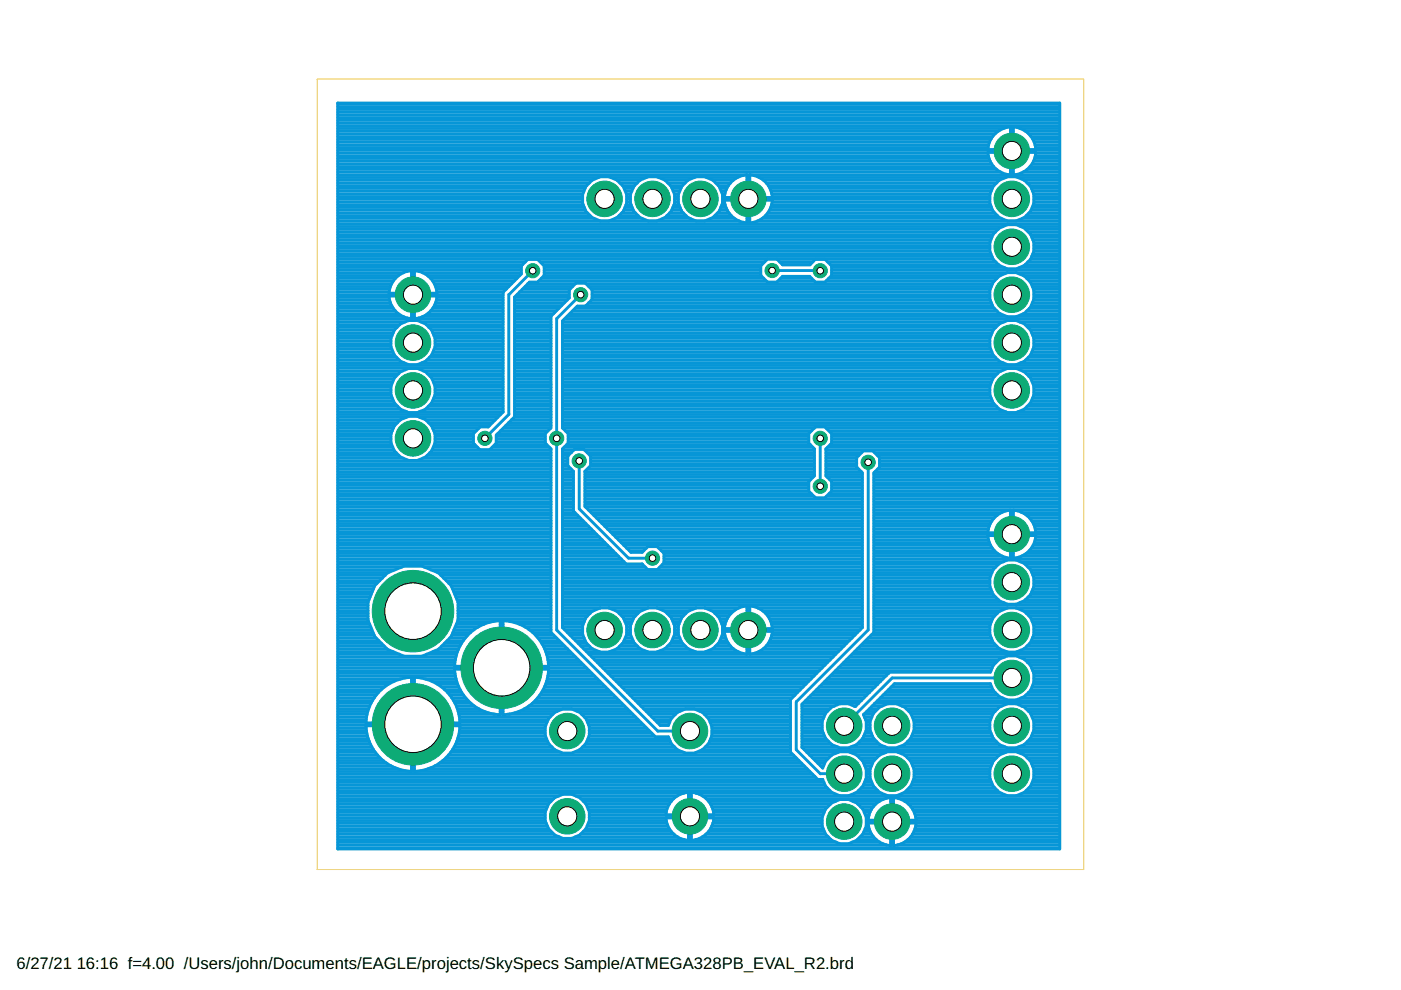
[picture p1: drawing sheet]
<svg xmlns="http://www.w3.org/2000/svg" width="297mm" height="210mm" viewBox="0 0 297 210" stroke-linecap="round" stroke-linejoin="round" font-family="sans-serif">
<defs><g id="words">
<g font-size="3.5">
<text x="3.5" y="205.4">6/27/21</text>
<text x="16.3" y="205.4">16:16 f=4.00 /Users/john/Documents/EAGLE/projects/SkySpecs Sample/ATMEGA328PB_EVAL_R2.brd</text>
</g>
</g></defs>
<g fill="none" stroke="#0696d7" stroke-width=".61">
<path d="M71.6 21.8h153.1v158.2h-153.1zM71.6 39.9h52.5M71.6 39.4h52.8M71.6 38.8h53.4M71.6 38.2h53.9M71.6 37.6h55.3M71.6 37.1h142.4M71.6 36.5h140.5M71.6 35.9h139.6M71.6 35.3h139.1M71.6 34.8h138.6M71.6 34.2h138.3"/>
<path d="M71.6 33.6h138.1M71.6 33h137.9M71.6 32.4h137.9M71.6 31.9h142.6M71.6 31.3h137.9M71.6 30.7h138M71.6 30.1h138.2M71.6 29.5h138.5M71.6 29h138.9M71.6 28.4h139.4M71.6 27.8h140.1M71.6 27.2h141.2"/>
<path d="M71.6 26.6h153.1M71.6 26.1h153.1M71.6 25.5h153.1M71.6 24.9h153.1M71.6 24.3h153.1M71.6 23.8h153.1M71.6 23.2h153.1M71.6 22.6h153.1M71.6 22h153.1M129.5 37.6h7.6M130.9 38.2h4.8M131.4 38.8h3.7"/>
<path d="M132 39.4h2.5M132.3 39.9h1.9M135.7 38.2l1.7-.7h1.9l1.7 .7M135.7 38.2a4.8 4.8 0 0 0-.9 7.1 4.8 4.8 0 0 0 7.1 0 4.8 4.8 0 0 0-.9-7.1M139.6 37.6h7.6M141 38.2h4.9M141.6 38.8h3.7M142.2 39.4h2.5M142.5 39.9h1.9M145.9 38.2l1.7-.7h1.8l1.8 .7M145.9 38.2a4.8 4.8 0 0 0-1 7.1 4.8 4.8 0 0 0 7.2 0 4.8 4.8 0 0 0-.9-7.1M149.8 37.6h6.6"/>
<path d="M151.2 38.2h4.3M151.7 38.8h3.2M152.3 39.4h2.1M152.7 39.9h1.4M155.4 38.3a5.1 5.1 0 0 1 3-1.2v10.1a5.1 5.1 0 0 1-4.8-4.7h10.1a5.1 5.1 0 0 1-4.7 4.7v-10.1a5.1 5.1 0 0 1 4.7 4.8l-10.1-.1a5.2 5.2 0 0 1 1.8-3.5zM158.4 39.9h.6M158.4 39.4h.6M158.4 38.8h.6M158.4 38.2h.6M158.4 37.6h.6M161 37.6h52.3M161.9 38.2h50"/>
<path d="M162.5 38.8h48.8M162.9 39.4h47.8M163.2 39.9h47.2M214.2 37.1h.6M214.2 36.5h.6M214.2 35.9h.6M214.2 35.3h.6M214.2 34.8h.6M214.2 34.2h.6M214.2 33.6h.6M214.2 33h.6M214.2 32.4h.6"/>
<path d="M214.2 31.3h.6M214.2 30.7h.6M214.2 30.1h.6M214.2 29.5h.6M214.2 29h.6M214.2 28.4h.6M214.2 27.8h.6M214.2 27.2h.6M214.8 31.9h9.9M215.1 37.1h9.6M215.8 37.6h8.9M216.3 27.2h8.4"/>
<path d="M216.9 36.5h7.8M217.2 38.2h7.5M217.4 27.8h7.3M217.8 38.8h6.9M217.8 35.9h6.9M218.1 28.4h6.6M218.3 39.4h6.4M218.4 35.3a5.1 5.1 0 0 1-3.6 1.8v-10.2a5 5 0 0 1 4.8 4.8h-10.2a5.1 5.1 0 0 1 4.8-4.8l-.1 10.2a5.2 5.2 0 0 1-2.9-1.2M218.4 35.3a4.8 4.8 0 0 0 1.2-3l-10.2 .1a5.2 5.2 0 0 0 1.8 3.5M218.4 35.3h6.3M218.6 29h6.1M218.7 39.9h6"/>
<path d="M218.8 34.8h5.9M219 29.5h5.7M219.1 34.2h5.6M219.3 30.1h5.4M219.4 33.6h5.3M219.5 30.7h5.2M219.5 33h5.2M219.6 31.3h5.1M219.6 32.4h5.1M71.6 55h139M71.6 57.8h13.8M71.6 56.1h39.2"/>
<path d="M71.6 59.6h11.8M71.6 59h12.2M71.6 58.4h12.9M71.6 57.3h38.9M71.6 56.7h38.9M71.6 55.5h39.8M71.6 54.4h138.7M71.6 53.8h138.5M71.6 53.2h138.3M71.6 52.7h138.3M71.6 52.1h138.3M71.6 51.5h138.3"/>
<path d="M71.6 50.9h138.5M71.6 50.3h138.7M71.6 49.8h138.9M71.6 49.2h139.5M71.6 48.6h140M71.6 48h141.1M71.6 47.5h153.1M71.6 46.9h85.1M71.6 46.3h54.4M71.6 45.7h53.5M71.6 45.1h53M71.6 44.6h52.5"/>
<path d="M71.6 44h52.3M71.6 43.4h52.1M71.6 42.8h51.9M71.6 42.2h51.9M71.6 41.7h51.9M71.6 41.1h52M71.6 40.5h52.2M83.7 59.2a5 5 0 0 1 3.5-1.8v10.2a5 5 0 0 1-4.7-4.8h10.1a5.1 5.1 0 0 1-4.7 4.8v-10.2a5.1 5.1 0 0 1 4.7 4.8l-10.1-.1a5 5 0 0 1 1.2-2.9zM87.2 57.8h.7M87.2 59.6h.7M87.2 59h.7M87.2 58.4h.7"/>
<path d="M89.7 57.8h20.8M90.6 58.4h19.6M91.3 59h18.3M91.7 59.6h17.4M112 55l-1.5 1.4v1.7l-3.8 3.9v25.4l-3.2 3.1h-1.7l-1.4 1.4v2.1l1.4 1.4h2l1.4-1.4v-1.8l3.9-3.8v-25.4l3.1-3.2h1.8l1.4-1.4v-2l-1.4-1.4M112.9 57.4l-5 5.1v25.4l-5.1 5M114.2 59.6h48.3M114.5 55.5h47.6M114.8 59h47.1M115.1 56.1h46.4M115.4 58.4h46M115.4 57.8h45.9"/>
<path d="M115.4 57.3h45.9M115.4 56.7h45.9M130.4 46.3h5.7M131.2 45.7h4.1M131.8 45.1h2.9M132.2 44.6h2.1M132.5 44h1.5M132.6 40.5h1.4M132.7 43.4h1.1M132.8 41.1h.9M132.9 42.8h.8M132.9 42.2h.8"/>
<path d="M132.9 41.7h.8M140.6 46.3h5.7M141.4 45.7h4.1M142 45.1h2.9M142.4 44.6h2M142.6 44h1.6M142.7 40.5h1.4M142.9 43.4h1.1M143 41.1h.9M143 42.8h.8M143 42.2h.8M143 41.7h.8"/>
<path d="M150.7 46.3h5M151.6 45.7h3.4M152.1 45.1h2.5M152.6 44.6h1.6M152.8 44h1.1M152.9 40.5h1M153.1 43.4h.6M153.1 41.1h.6M153.2 42.8h.4M153.2 42.2h5.2M153.2 41.7h.4M158.4 46.9h.6"/>
<path d="M158.4 46.3h.6M158.4 45.7h.6M158.4 45.1h.6M158.4 44.6h.6M158.4 44h.6M158.4 43.4h.6M158.4 42.8h.6M158.4 41.7h.6M158.4 41.1h.6M158.4 40.5h.6M159 42.2h50.9M160.6 46.9h64.1"/>
<path d="M161.6 46.3h50.7M162.3 45.7h49.2M162.7 54.9l-1.4 1.5v2l1.4 1.4h2l1.2-1.2h5.8l1.2 1.2h2l1.4-1.4M162.8 45.1h48.1M163.1 44.6h47.4M163.4 44h46.8M163.5 40.5h46.7M163.6 43.4h46.4M163.6 41.1h46.3M163.7 42.8h46.2M163.7 57.4h10.2M163.7 41.7h46.2"/>
<path d="M164.7 54.9l1.2 1.2 5.8 .1 1.2-1.2M164.9 59.6h7.8M165.3 55.5h7M165.5 59h6.6M174.9 55l1.4 1.4v2M175.2 59.6h35.6M175.5 55.5h35.6M175.7 59h35.7M176 56.1h35.7M176.3 58.4h35.8M176.3 57.8h37.2M176.3 57.3h48.4"/>
<path d="M176.3 56.7h36.6M210.6 55a4.8 4.8 0 0 1 3.9-7.4 4.8 4.8 0 0 1 4 7.4M210.6 55a4.8 4.8 0 0 0 7.9 0M215.6 57.8h9.1M216.2 56.7h8.5M216.4 48h8.3M216.7 46.3h8M217 58.4h7.7M217.3 56.1h7.4M217.4 48.6h7.3M217.6 45.7h7.1M217.7 59h7"/>
<path d="M217.9 55.5h6.8M218 49.2h6.7M218.2 45.1h6.5M218.2 59.6h6.5M218.5 55h6.2M218.5 49.8h6.2M218.6 44.6h6.1M218.7 54.4h6M218.8 50.3h5.9M218.8 44h5.9M218.9 40.5h5.8M219 53.8h5.7"/>
<path d="M219 50.9h5.7M219.1 43.4h5.6M219.1 41.1h5.6M219.2 53.2h5.5M219.2 52.7h5.5M219.2 52.1h5.5M219.2 51.5h5.5M219.2 42.8h5.5M219.2 42.2h5.5M219.2 41.7h5.5M71.6 79.8h12.3M71.6 79.2h12.9"/>
<path d="M71.6 78.7h13.8M71.6 78.1h35.1M71.6 77.5h35.1M71.6 76.9h14.1M71.6 76.3h13.1M71.6 75.8h12.5M71.6 75.2h12M71.6 74.6h11.7M71.6 74h11.5M71.6 73.4h11.3M71.6 72.9h11.3M71.6 72.3h11.3"/>
<path d="M71.6 71.7h11.3M71.6 71.1h11.5M71.6 70.6h11.8M71.6 70h12M71.6 69.4h12.6M71.6 68.8h13.2M71.6 68.2h14.3M71.6 67.7h35.1M71.6 67.1h13.8M71.6 66.5h12.9M71.6 65.9h12.2M71.6 65.4h11.8"/>
<path d="M71.6 64.8h11.4M71.6 64.2h11.2M71.6 63.6h11M71.6 63.1h10.9M71.6 62.5h15.6M71.6 61.9h10.9M71.6 61.3h11M71.6 60.7h11.2M71.6 60.2h11.4M82.9 71.7a4.8 4.8 0 0 1 4.7-3.8 4.8 4.8 0 0 1 4.6 3.8M82.9 71.7a4.8 4.8 0 0 0 4.7 5.7 4.8 4.8 0 0 0 4.6-5.7M87.2 67.1h.7"/>
<path d="M87.2 66.5h.7M87.2 65.9h.7M87.2 65.4h.7M87.2 64.8h.7M87.2 64.2h.7M87.2 63.6h.7M87.2 63.1h.7M87.2 61.9h.7M87.2 61.3h.7M87.2 60.7h.7M87.2 60.2h.7M87.9 62.5h18.8"/>
<path d="M89.2 68.2h17.5M89.4 76.9h17.3M89.7 67.1h17M89.8 78.7h16.9M90.4 68.8h16.3M90.5 76.3h16.2M90.6 79.2h16.1M90.6 66.5h16.1M90.9 69.4h15.8M91 75.8h15.7M91.2 79.8h15.5M91.3 65.9h15.4"/>
<path d="M91.5 70h15.2M91.6 75.2h15.1M91.7 65.4h15M91.8 70.6h14.9M91.8 74.6h14.9M92 71.1h14.7M92 74h14.7M92.1 60.2h16.4M92.1 64.8h14.6M92.2 73.4h14.5M92.2 72.9h14.5M92.2 72.3h14.5"/>
<path d="M92.2 71.7h14.5M92.3 60.7h15.6M92.4 64.2h14.3M92.5 63.6h14.2M92.5 61.3h14.8M92.6 63.1h14.1M92.6 61.9h14.1M109.1 79.8h7.7M109.1 79.2h7.7M109.1 78.7h7.7M109.1 78.1h7.7M109.1 77.5h7.7"/>
<path d="M109.1 76.9h7.7M109.1 76.3h7.7M109.1 75.8h7.7M109.1 75.2h7.7M109.1 74.6h7.7M109.1 74h7.7M109.1 73.4h7.7M109.1 72.9h7.7M109.1 72.3h7.7M109.1 71.7h7.7M109.1 71.1h7.7M109.1 70.6h7.7"/>
<path d="M109.1 70h7.7M109.1 69.4h7.7M109.1 68.8h7.7M109.1 68.2h7.7M109.1 67.7h7.7M109.1 67.1h7.7M109.1 66.5h8.2M109.1 65.9h8.8M109.1 65.4h9.4M109.1 64.8h10M109.1 64.2h10.6M109.1 63.6h11.1"/>
<path d="M109.1 63.1h11.6M109.6 62.5h11.1M110.2 61.9h10.5M110.8 61.3h10M111.3 60.7h10.1M111.9 60.2h10.1M119.3 79.8h91.6M119.3 79.2h92.2M119.3 78.7h93M119.3 78.1h105.4M119.3 77.5h105.4M119.3 76.9h93.4"/>
<path d="M119.3 76.3h92.3M119.3 75.8h91.8M119.3 75.2h91.2M119.3 74.6h91M119.3 74h90.8M119.3 73.4h90.6M119.3 72.9h90.6M119.3 72.3h90.6M119.3 71.7h90.6M119.3 71.1h90.8M119.3 70.6h91M119.3 70h91.3"/>
<path d="M119.3 69.4h91.9M119.3 68.8h92.4M119.3 68.2h93.6M119.6 67.7h105.1M120.2 67.1h93.3M120.8 66.5h91.3M121.4 65.9h90M122 65.4h88.8M123.1 62.5l-5.1 5.1v66l21.5 21.4h6.8M124.2 60.2h86.2M124.2 64.8h86.2M124.8 60.7h85.4"/>
<path d="M124.8 64.2h85.4M125.4 63.6h84.6M125.4 61.3h84.6M125.5 63.1h84.4M125.5 62.5h84.4M125.5 61.9h84.4M209.9 71.7a4.8 4.8 0 0 0 4.6 5.7 4.8 4.8 0 0 0 4.7-5.7M209.9 71.7a4.8 4.8 0 0 1 4.6-3.8 4.8 4.8 0 0 1 4.7 3.8M215.6 67.1h9.1M216.2 68.2h8.5M216.4 76.9h8.3M216.7 78.7h8"/>
<path d="M217 66.5h7.7M217.3 68.8h7.4M217.4 76.3h7.3M217.6 79.2h7.1M217.7 65.9h7M217.9 69.4h6.8M218 75.8h6.7M218.1 79.8h6.6M218.2 65.4h6.5M218.5 70h6.2M218.5 75.2h6.2M218.6 64.8h6.1"/>
<path d="M218.6 60.2h6.1M218.7 70.6h6M218.8 74.6h5.9M218.9 64.2h5.8M218.9 60.7h5.8M219 71.1h5.7M219 74h5.7M219.1 63.6h5.6M219.1 61.3h5.6M219.2 73.4h5.5M219.2 72.9h5.5M219.2 72.3h5.5"/>
<path d="M219.2 71.7h5.5M219.2 63.1h5.5M219.2 62.5h5.5M219.2 61.9h5.5M71.6 99.4h45.2M71.6 98.9h45.2M71.6 98.3h45.2M71.6 97.7h45.2M71.6 97.1h13.8M71.6 96.6h13M71.6 96h12.4M71.6 95.4h11.9"/>
<path d="M71.6 94.8h11.7M71.6 94.3h11.4M71.6 93.7h11.3M71.6 93.1h11.3M71.6 92.5h11.3M71.6 91.9h11.3M71.6 91.4h11.6M71.6 90.8h11.8M71.6 90.2h12.1M71.6 89.6h12.7M71.6 89h13.3M71.6 88.5h14.6"/>
<path d="M71.6 87.9h34.5M71.6 87.3h14.7M71.6 86.7h13.3M71.6 86.1h12.7M71.6 85.6h12.1M71.6 85h11.8M71.6 84.4h11.6M71.6 83.8h11.4M71.6 83.3h11.3M71.6 82.7h11.3M71.6 82.1h11.3M71.6 81.5h11.4"/>
<path d="M71.6 81h11.7M71.6 80.4h11.9M88.9 87.3h17.8M89 88.5h16.6M89.7 97.1h27.1M90.2 86.7h16.5M90.3 89h14.7M90.6 96.6h26.2M90.8 86.1h15.9M90.8 89.6h13.6M91.1 96h25.7M91.4 85.6h15.3"/>
<path d="M91.4 90.2h12.4M91.6 95.4h25.2M91.6 80.4h15.1M91.7 85h15M91.7 90.8h9.8M91.8 94.8h9.4M91.9 81h14.8M91.9 84.4h14.8M92 91.4h9M92.1 94.3h8.6M92.1 81.5h14.6M92.2 83.8h14.5"/>
<path d="M92.2 91.9h8.2M92.2 93.7h8.2M92.2 93.1h8.2M92.2 92.5h8.2M92.2 83.3h14.5M92.2 82.7h14.5M92.2 82.1h14.5M104.4 94.8h12.1M104.9 94.3h11M105.2 93.7h10.4M105.2 93.1h10.4M105.2 92.5h10.4"/>
<path d="M105.5 91.9h10.1M106.1 91.4h10.1M106.7 90.8h10.1M107.3 90.2h9.5M107.8 89.6h9M108.4 89h8.4M109 88.5h7.8M109.1 87.9h7.7M109.1 87.3h7.7M109.1 86.7h7.7M109.1 86.1h7.7M109.1 85.6h7.7"/>
<path d="M109.1 85h7.7M109.1 84.4h7.7M109.1 83.8h7.7M109.1 83.3h7.7M109.1 82.7h7.7M109.1 82.1h7.7M109.1 81.5h7.7M109.1 81h7.7M109.1 80.4h7.7M119.3 99.4h1.8M119.3 98.9h1.2M119.3 98.3h1.1"/>
<path d="M119.3 97.7h1.1M119.3 97.1h1.1M119.3 96.6h1.2M119.3 96h1.8M119.3 95.4h2.4M119.3 90.2h105.4M119.3 89.6h105.4M119.3 89h105.4M119.3 88.5h105.4M119.3 87.9h105.4M119.3 87.3h93.9M119.3 86.7h92.6"/>
<path d="M119.3 86.1h92M119.3 85.6h91.4M119.3 85h91.1M119.3 84.4h90.8M119.3 83.8h90.6M119.3 83.3h90.6M119.3 82.7h90.6M119.3 82.1h90.6M119.3 81.5h90.7M119.3 81h90.9M119.3 80.4h91.2M119.3 90.8h53.3"/>
<path d="M119.6 94.8h52.7M119.9 91.4h52.2M120.2 94.3h51.6M120.5 93.7h51M120.5 93.1h51M120.5 92.5h51M120.5 91.9h51M122.8 97.7v10.2l10.5 10.4h5M123.9 95.4h48.8M124.5 99.4h48.2M124.5 96h48.2M125.1 96.6h47.6"/>
<path d="M125.1 98.9h47.6M125.2 98.3h47.5M125.2 97.7h47.5M125.2 97.1h47.5M173.9 92.9v10.2M175.1 99.4h7M175.1 98.9h6.5M175.1 98.3h6.5M175.1 97.7h6.5M175.1 97.1h6.5M175.1 96.6h7M175.1 96h7.6"/>
<path d="M175.1 95.4h49.6M175.2 90.8h49.5M175.5 94.8h49.2M175.7 91.4h49M176 94.3h48.7M176.3 93.7h48.4M176.3 93.1h48.4M176.3 92.5h48.4M176.3 91.9h48.4M184.1 98v35.6l-15.3 15.2v10.2l5.1 5h5.1M185.4 96h39.3M186 96.6h38.7"/>
<path d="M186.1 99.4h38.6M186.5 98.9h38.2M186.5 98.3h38.2M186.5 97.7h38.2M186.5 97.1h38.2M215.8 87.3h8.9M217.2 86.7h7.5M217.8 86.1h6.9M218.4 85.6h6.3M218.6 80.4h6.1M218.7 85h6M218.8 81h5.9"/>
<path d="M218.9 84.4h5.8M219.1 81.5h5.6M219.2 83.8h5.5M219.2 83.3h5.5M219.2 82.7h5.5M219.2 82.1h5.5M71.6 119.7h45.2M71.6 119.1h45.2M71.6 118.5h45.2M71.6 117.9h45.2M71.6 117.3h45.2M71.6 116.8h45.2"/>
<path d="M71.6 116.2h45.2M71.6 115.6h45.2M71.6 115h45.2M71.6 114.5h45.2M71.6 113.9h45.2M71.6 113.3h45.2M71.6 112.7h45.2M71.6 112.2h45.2M71.6 111.6h45.2M71.6 111h45.2M71.6 110.4h45.2M71.6 109.8h45.2"/>
<path d="M71.6 109.3h45.2M71.6 108.7h45.2M71.6 108.1h45.2M71.6 107.5h45.2M71.6 107h45.2M71.6 106.4h45.2M71.6 105.8h45.2M71.6 105.2h45.2M71.6 104.6h45.2M71.6 104.1h45.2M71.6 103.5h45.2M71.6 102.9h45.2"/>
<path d="M71.6 102.3h45.2M71.6 101.7h45.2M71.6 101.2h45.2M71.6 100.6h45.2M71.6 100h45.2M119.3 119.7h16.9M119.3 119.1h13M119.3 118.5h12.4M119.3 117.9h11.8M119.3 117.3h11.3M119.3 116.8h10.7M119.3 116.2h10.1"/>
<path d="M119.3 115.6h9.5M119.3 115h8.9M119.3 114.5h8.4M119.3 113.9h7.8M119.3 113.3h7.2M119.3 112.7h6.6M119.3 112.2h6M119.3 111.6h5.5M119.3 111h4.9M119.3 110.4h4.3M119.3 109.8h3.7M119.3 109.3h3.2"/>
<path d="M119.3 108.7h2.6M119.3 108.1h2.3M119.3 107.5h2.3M119.3 107h2.3M119.3 106.4h2.3M119.3 105.8h2.3M119.3 105.2h2.3M119.3 104.6h2.3M119.3 104.1h2.3M119.3 103.5h2.3M119.3 102.9h2.3M119.3 102.3h2.3"/>
<path d="M119.3 101.7h2.3M119.3 101.2h2.3M119.3 100.6h2.3M119.3 100h2.3M124 107h58.8M124 106.4h58.8M124 105.8h58.8M124 105.2h48.6M124 104.6h48M124 104.1h47.5M124 103.5h47.5M124 102.9h47.5"/>
<path d="M124 102.3h47.5M124 101.7h47.8M124 101.2h48.4M124 100.6h48.7M124 100h48.7M124.2 107.5h58.6M124.8 108.1h58M125.3 108.7h57.5M125.9 109.3h56.9M126.5 109.8h56.3M127.1 110.4h55.7M127.7 111h55.1"/>
<path d="M128.2 111.6h54.6M128.8 112.2h54M129.4 112.7h53.4M130 113.3h52.8M130.5 113.9h52.3M131.1 114.5h51.7M131.7 115h51.1M132.3 115.6h50.5M132.8 116.2h4.3M133.4 116.8h3.1M139.6 116.2h43.2M140.2 116.8h42.6"/>
<path d="M140.5 119.7h42.3M140.8 117.3l-1.4-1.4h-2l-1.3 1.2h-2.3l-9.8-9.7v-7.5l1.2-1.2v-2l-1.4-1.4h-2l-1.4 1.4v2l1.2 1.2v8.5l11.2 11.2h3.3l1.3 1.2M140.8 117.3v2l-1.4 1.5M140.8 119.1h42M140.8 118.5h42M140.8 117.9h42M140.8 117.3h42M171.5 104.1v-2l1.2-1.2v-5.7l-1.2-1.2v-2.1l1.4-1.4h2l1.4 1.4v2.1l-1.2 1.2v5.7l1.2 1.2v2M171.5 104.1l1.4 1.4h2l1.4-1.4M175.1 100.6h7.7M175.1 100h7.5M175.2 105.2h7.6"/>
<path d="M175.4 101.2h7.4M175.8 104.6h7M176 101.7h6.8M176.3 104.1h6.5M176.3 103.5h6.5M176.3 102.9h6.5M176.3 102.3h6.5M185.3 119.7h26.4M185.3 119.1h27.5M185.3 118.5h39.4M185.3 117.9h27.2M185.3 117.3h26.2"/>
<path d="M185.3 116.8h25.6M185.3 116.2h25.1M185.3 115.6h24.7M185.3 115h24.5M185.3 114.5h24.3M185.3 113.9h24.2M185.3 113.3h28.9M185.3 112.7h24.2M185.3 112.2h24.3M185.3 111.6h24.4M185.3 111h24.7M185.3 110.4h25"/>
<path d="M185.3 109.8h25.5M185.3 109.3h26.1M185.3 108.7h27M185.3 108.1h39.4M185.3 107.5h39.4M185.3 107h39.4M185.3 106.4h39.4M185.3 105.8h39.4M185.3 105.2h39.4M185.3 104.6h39.4M185.3 104.1h39.4M185.3 103.5h39.4"/>
<path d="M185.3 102.9h39.4M185.3 102.3h39.4M185.3 101.7h39.4M185.3 101.2h39.4M185.3 100.6h39.4M185.5 100h39.2M211.2 109.4a5.1 5.1 0 0 1 3-1.2v10.1a5.1 5.1 0 0 1-4.8-4.7h10.2a5.1 5.1 0 0 1-4.8 4.7v-10.1a5 5 0 0 1 4.8 4.8l-10.2-.1a5.2 5.2 0 0 1 1.8-3.5zM214.2 117.9h.6M214.2 117.3h.6M214.2 116.8h.6M214.2 116.2h.6M214.2 115.6h.6"/>
<path d="M214.2 115h.6M214.2 114.5h.6M214.2 113.9h.6M214.2 112.7h.6M214.2 112.2h.6M214.2 111.6h.6M214.2 111h.6M214.2 110.4h.6M214.2 109.8h.6M214.2 109.3h.6M214.2 108.7h.6M214.8 113.3h9.9"/>
<path d="M216.3 119.1h8.4M216.6 117.9h8.1M216.7 108.7h8M217.4 119.7h7.3M217.6 117.3h7.1M217.7 109.3h7M218.2 116.8h6.5M218.3 109.8h6.4M218.7 116.2h6M218.7 110.4h6M219 115.6h5.7M219.1 111h5.6"/>
<path d="M219.3 115h5.4M219.3 111.6h5.4M219.5 114.5h5.2M219.5 112.2h5.2M219.6 113.9h5.1M219.6 112.7h5.1M71.6 120.8h12.2M71.6 128.9h6.4M71.6 139.9h24.9M71.6 139.3h25.1M71.6 138.7h13.1M71.6 138.2h11.7"/>
<path d="M71.6 137.6h10.4M71.6 137h9.9M71.6 136.4h9.3M71.6 135.8h8.7M71.6 135.3h8.1M71.6 134.7h7.7M71.6 134.1h7.5M71.6 133.5h7.3M71.6 132.9h7M71.6 132.4h6.8M71.6 131.8h6.5M71.6 131.2h6.4"/>
<path d="M71.6 130.6h6.4M71.6 130.1h6.4M71.6 129.5h6.4M71.6 128.3h6.4M71.6 127.7h6.4M71.6 127.2h6.6M71.6 126.6h6.9M71.6 126h7.1M71.6 125.4h7.4M71.6 124.9h7.6M71.6 124.3h7.8M71.6 123.7h8.3"/>
<path d="M71.6 123.1h8.9M71.6 122.6h9.5M71.6 122h10.1M71.6 121.4h10.8M71.6 120.2h13.6M90 120.2h26.8M90.4 138.7h6.4M91.4 120.8h25.4M91.8 138.2h5.2M92.8 121.4h24M93.1 137.6h4.1M93.5 122h23.3"/>
<path d="M93.6 137h3.9M94 122.6h22.8M94.2 136.4h3.6M94.6 123.1h22.2M94.8 135.8h3.4M95.2 123.7h21.6M95.4 135.3h3.3M95.7 124.3h21.1M95.8 134.7h3.4M95.9 124.9h20.9M96 134.1h3.8M96.2 125.4h20.6"/>
<path d="M96.3 133.5h4.2M96.4 126h20.4M96.5 132.9h4.9M96.7 126.6h20.1M96.7 132.4h5.8M96.9 127.2h19.9M97 131.8h7.5M97.1 128.9h19.7M97.1 131.2h19.7M97.1 130.6h19.7M97.1 130.1h19.7M97.1 129.5h19.7"/>
<path d="M97.1 128.3h19.7M97.1 127.7h19.7M106 139.9h.7M106 139.3h.7M106 138.7h.7M106 138.2h.7M106 137.6h.7M106 137h.7M106 136.4h.7M106 135.8h.7M106 135.3h.7M106 134.7h.7"/>
<path d="M106 134.1h.7M106 133.5h.7M106 132.9h.7M106 132.4h.7M106 131.8h.7M108.2 131.8h8.6M110.2 132.4a9.6 9.6 0 0 0-3.5-.8v19.9a9.9 9.9 0 0 0 9.6-9.6h-19.9a10.1 10.1 0 0 0 4.2 7.8M110.2 132.4a10 10 0 0 1 6.1 8.9h-19.9a10 10 0 0 1 9.6-9.7v19.9a10 10 0 0 1-5.4-1.8M110.2 132.4h6.6M111.3 132.9h5.5M112.2 133.5h4.6M112.9 134.1h3.9"/>
<path d="M113.5 134.7h3.9M114 135.3h4M114.5 135.8h4.1M114.9 136.4h4.2M115.2 137h4.5M115.5 137.6h4.8M115.7 138.2h5.2M115.9 138.7h5.6M116.1 139.3h5.9M116.2 139.9h6.4M116.8 134.1v-38.9l-1.2-1.2v-2.1l1.2-1.2v-23.6l3.9-3.9v-1.7l1.4-1.5h2l1.4 1.5v2l-1.4 1.4h-1.7l-3.1 3.2v22.6l1.2 1.2v2.1l-1.2 1.2v37.9l20.7 20.7h1.7a4.7 4.7 0 0 1 7.4-2.7 4.7 4.7 0 0 1-.2 7.9M116.8 134.1l22.2 22.1h2.7l.6 1.4 1.3 1.4"/>
<path d="M119.3 120.8h63.5M119.3 128.9h37.4M119.3 132.9h4.2M119.3 132.4h4.3M119.3 131.8h4.6M119.3 131.2h4.8M119.3 130.6h5.2M119.3 130.1h5.8M119.3 129.5h6.6M119.3 128.3h63.5M119.3 127.7h63.5M119.3 127.2h63.5"/>
<path d="M119.3 126.6h63.5M119.3 126h63.5M119.3 125.4h63.5M119.3 124.9h63.5M119.3 124.3h63.5M119.3 123.7h63.5M119.3 123.1h63.5M119.3 122.6h63.5M119.3 122h63.5M119.3 121.4h63.5M119.3 120.2h17.5M119.7 133.5h3.8"/>
<path d="M120.3 134.1h3.2M120.9 134.7h2.7M121.4 135.3h2.4M122 135.8h2.1M122.6 136.4h1.8M123.2 137h1.8M123.8 137.6h1.8M124.3 138.2h2.7M124.9 138.7h52.3M125.5 139.3h51.1M126.1 139.9h49.9M127.3 128.9a4.8 4.8 0 0 0-3.1 7.3 4.8 4.8 0 0 0 7.9 0 4.8 4.8 0 0 0-3-7.3"/>
<path d="M129.4 138.2h7.8M130.5 129.5h5.5M130.8 137.6h5M131.3 130.1h4M131.4 137h3.7M131.9 130.6h2.8M132 136.4h2.6M132.3 131.2h2M132.3 135.8h1.9M132.5 131.8h1.5M132.5 135.3h1.5M132.8 132.4h1"/>
<path d="M132.8 134.7h1M132.9 134.1h.8M132.9 133.5h.8M132.9 132.9h.8M137.4 128.9a4.8 4.8 0 0 0-3 7.3 4.8 4.8 0 0 0 7.9 0 4.8 4.8 0 0 0-3-7.3M139.5 138.2h7.8M139.9 120.2h42.9M140.7 129.5h5.5M140.9 137.6h5M141.4 130.1h4M141.5 137h3.8M142 130.6h2.8"/>
<path d="M142.1 136.4h2.6M142.4 131.2h2M142.5 135.8h1.9M142.7 131.8h1.5M142.7 135.3h1.4M142.9 132.4h1.1M143 134.7h.9M143 134.1h.8M143 133.5h.8M143 132.9h.8M147.6 128.9a4.8 4.8 0 0 0-3.1 7.3 4.8 4.8 0 0 0 8 0 4.8 4.8 0 0 0-3.1-7.3M149.7 138.2h6.7"/>
<path d="M150.8 129.5h4.9M151.1 137.6h4.4M151.6 130.1h3.4M151.7 137h3.2M152.2 130.6h2.3M152.3 136.4h2.2M152.6 131.2h1.6M152.6 135.8h1.5M152.8 131.8h1.1M152.9 135.3h1M153.1 132.4h.6M153.1 134.7h.6"/>
<path d="M153.2 134.1h.4M153.2 133.5h5.2M153.2 132.9h.4M154.8 130.3a5 5 0 0 1 3.6-1.8v10.2a5.1 5.1 0 0 1-4.8-4.8h10.1a5.1 5.1 0 0 1-4.7 4.8v-10.2a5.1 5.1 0 0 1 4.7 4.8l-10.1-.1a5.4 5.4 0 0 1 1.2-2.9zM158.4 128.9h.6M158.4 138.2h.6M158.4 137.6h.6M158.4 137h.6M158.4 136.4h.6M158.4 135.8h.6M158.4 135.3h.6M158.4 134.7h.6"/>
<path d="M158.4 134.1h.6M158.4 132.9h.6M158.4 132.4h.6M158.4 131.8h.6M158.4 131.2h.6M158.4 130.6h.6M158.4 130.1h.6M158.4 129.5h.6M159 133.5h23.4M160.7 128.9h22.1M160.9 138.2h16.9M161.7 129.5h21.1"/>
<path d="M161.8 137.6h16.6M162.3 130.1h20.5M162.4 137h16.5M162.8 130.6h20M162.9 136.4h16.6M163.2 131.2h19.6M163.2 135.8h16.9M163.4 131.8h19.4M163.4 135.3h17.3M163.6 132.4h19.2M163.6 134.7h17.6M163.7 132.9h19.1"/>
<path d="M163.7 134.1h18.1M179.5 139.9h32.3M180.1 139.3h32.9M180.6 138.7h44.1M181.2 138.2h32.2M181.8 137.6h30.2M182.4 137h28.9M182.9 136.4h27.9M183.5 135.8h26.9M184.1 135.3h26.1M184.7 134.7h25.2M185.3 134.1h24.6"/>
<path d="M185.3 120.8h25.2M185.3 134.1v-33.9l1.2-1.2v-2l-1.4-1.4h-2.1l-1.4 1.4v2l1.2 1.2v32.9l-15.2 15.2v11.2l5.8 5.8M185.3 134.1l-15.3 15.2v9.2l4.4 4.3M185.3 128.9h39.4M185.3 133.5h24.6M185.3 132.9h24.6M185.3 132.4h24.7M185.3 131.8h24.9M185.3 131.2h25.2M185.3 130.6h25.6M185.3 130.1h26.1M185.3 129.5h26.9"/>
<path d="M185.3 128.3h39.4M185.3 127.7h27.5M185.3 127.2h26.4M185.3 126.6h25.8M185.3 126h25.2M185.3 125.4h25M185.3 124.9h24.8M185.3 124.3h24.6M185.3 123.7h24.6M185.3 123.1h24.6M185.3 122.6h24.6M185.3 122h24.8"/>
<path d="M185.3 121.4h25M185.3 120.2h25.8M213.6 128.9a4.8 4.8 0 0 0-3 7.3 4.8 4.8 0 0 0 7.9 0 4.8 4.8 0 0 0-3-7.3M215.7 138.2h9M216 139.3h8.7M216.3 127.7h8.4M216.9 129.5h7.8M217.1 137.6h7.6M217.3 139.9h7.4M217.4 127.2h7.3M217.6 130.1h7.1M217.7 137h7"/>
<path d="M218 120.2h6.7M218 126.6h6.7M218.2 130.6h6.5M218.3 136.4h6.4M218.5 120.8h6.2M218.5 120.8l.7 1.7v1.9l-.7 1.7M218.5 120.8a4.8 4.8 0 0 0-7.1-1 4.8 4.8 0 0 0 0 7.2 4.8 4.8 0 0 0 7.1-.9M218.5 126h6.2M218.6 131.2h6.1M218.7 135.8h6M218.8 125.4h5.9M218.8 121.4h5.9"/>
<path d="M218.8 131.8h5.9M218.9 135.3h5.8M219 124.9h5.7M219 122h5.7M219.1 132.4h5.6M219.1 134.7h5.6M219.2 134.1h5.5M219.2 133.5h5.5M219.2 132.9h5.5M219.2 124.3h5.5M219.2 123.7h5.5M219.2 123.1h5.5"/>
<path d="M219.2 122.6h5.5M71.6 159.5h8M71.6 158.9h7.6M71.6 158.4h7.2M71.6 157.8h6.9M71.6 157.2h6.7M71.6 156.6h6.5M71.6 156.1h6.3M71.6 155.5h6.2M71.6 154.9h6.1M71.6 154.3h6M71.6 153.8h15.6"/>
<path d="M71.6 153.2h6M71.6 152.6h6.1M71.6 152h6.1M71.6 151.4h6.2M71.6 150.9h6.4M71.6 150.3h6.6M71.6 149.7h6.8M71.6 149.1h7.1M71.6 148.5h7.4M71.6 148h7.7M71.6 147.4h8.2M71.6 146.8h8.6"/>
<path d="M71.6 146.2h9.2M71.6 145.6h9.9M71.6 145.1h10.8M71.6 144.5h11.9M71.6 143.9h13.5M71.6 143.3h24.9M71.6 142.8h24.9M71.6 142.2h24.8M71.6 141.6h34.4M71.6 141h24.8M71.6 140.5h24.9M80.1 146.9a9.9 9.9 0 0 1 7.1-3.3v19.9a9.9 9.9 0 0 1-9.6-9.6h19.9a9.9 9.9 0 0 1-9.6 9.6v-19.9a9.9 9.9 0 0 1 9.6 9.7h-19.9a9.9 9.9 0 0 1 2.5-6.4z"/>
<path d="M87.2 159.5h.7M87.2 158.9h.7M87.2 158.4h.7M87.2 157.8h.7M87.2 157.2h.7M87.2 156.6h.7M87.2 156.1h.7M87.2 155.5h.7M87.2 154.9h.7M87.2 154.3h.7M87.2 153.2h.7M87.2 152.6h.7"/>
<path d="M87.2 152h.7M87.2 151.4h.7M87.2 150.9h.7M87.2 150.3h.7M87.2 149.7h.7M87.2 149.1h.7M87.2 148.5h.7M87.2 148h.7M87.2 147.4h.7M87.2 146.8h.7M87.2 146.2h.7M87.2 145.6h.7"/>
<path d="M87.2 145.1h.7M87.2 144.5h.7M87.2 143.9h.7M87.9 153.8h27.8M90 143.9h6.7M91.7 144.5h5.1M92.8 145.1h4.2M93.6 145.6h3.7M94.3 146.2h3.3M94.9 146.8h3M95.4 147.4h2.9M95.5 159.5h23.5"/>
<path d="M95.8 148h2.9M95.9 158.9h21.7M96.2 148.5h3.1M96.3 158.4h20.7M96.5 149.1h3.4M96.6 157.8h19.8M96.8 149.7h3.8M96.8 157.2h19.3M97 150.3h4.5M97 156.6h18.9M97.2 150.9h5.5M97.2 156.1h18.5"/>
<path d="M97.3 151.4h7.7M97.3 155.5h18.3M97.4 152h19.2M97.4 154.9h18.2M97.5 152.6h18.7M97.5 154.3h18.1M97.5 153.2h18.5M106 151.4h.7M106 150.9h.7M106 150.3h.7M106 149.7h.7M106 149.1h.7"/>
<path d="M106 148.5h.7M106 148h.7M106 147.4h.7M106 146.8h.7M106 146.2h.7M106 145.6h.7M106 145.1h.7M106 144.5h.7M106 143.9h.7M106 143.3h.7M106 142.8h.7M106 142.2h.7"/>
<path d="M106 141h.7M106 140.5h.7M106.7 141.6h17.7M107.7 151.4h9.5M110 150.9h8.1M111.2 150.3h21.8M112.1 149.7h20.3M112.9 149.1h19M113.5 148.5h17.8M114 148h16.7M114.4 147.4h15.7M114.8 146.8h14.7"/>
<path d="M115.2 146.2h13.8M115.4 145.6h13M115.7 145.1h12.1M115.9 144.5h11.3M116 143.9h10.7M116.2 143.3h9.9M116.2 142.8h9.3M116.2 140.5h7M116.3 142.2h8.6M116.3 141h7.5M117.6 159a4.8 4.8 0 0 1-.9-7.1 4.8 4.8 0 0 1 7.2 0 4.8 4.8 0 0 1-1 7.1M117.6 159l1.7 .7h1.9l1.7-.7"/>
<path d="M121.6 159.5h23.4M122.4 150.9h11.2M122.9 158.9h20.7M123.3 151.4h10.9M123.5 158.4h19.5M123.9 152h10.8M124.1 157.8h18.4M124.3 152.6h11M124.4 157.2h17.7M124.6 153.2h11.3M124.7 156.6h17.2M124.8 153.8h11.7"/>
<path d="M124.9 156.1h13.9M124.9 155.5h13.3M124.9 154.9h12.7M124.9 154.3h12.2M126.6 140.5h48.9M127.2 141h47.7M127.8 141.6h46.5M128.4 142.2h45.3M128.9 142.8h44.2M129.5 143.3h43.1M130.1 143.9h41.9M130.7 144.5h40.7"/>
<path d="M131.3 145.1h39.5M131.8 145.6h38.4M132.4 146.2h37.3M133 146.8h36.1M133.6 147.4h34.9M134.2 148h33.7M134.7 148.5h32.9M135.3 149.1h32.3M135.9 149.7h31.7M136.5 150.3h31.1M137 150.9h7.1M137.6 151.4h5.6"/>
<path d="M138.2 152h4.5M138.8 152.6h3.4M139.3 153.2h2.7M139.9 153.8h1.8M143.6 159l1.8 .7h1.8l1.7-.7M147.6 159.5h20.1M148.5 150.9h19.1M148.9 158.9h18.7M149.3 151.4h18.3M149.5 158.4h18.1M149.9 152h17.7M150.1 157.8h17.5"/>
<path d="M150.3 152.6h17.3M150.4 157.2h17.2M150.6 153.2h17M150.7 156.6h16.9M150.8 153.8h16.8M150.9 156.1h16.7M150.9 155.5h16.7M150.9 154.9h16.7M150.9 154.3h16.7M170 158.4h7.6M170 157.8h6.3M170 157.2h5.7"/>
<path d="M170 156.6h5.1M170 156.1h4.8M170 155.5h4.6M170 154.9h4.3M170 154.3h4.3M170 153.8h4.3M170 153.2h4.3M170 152.6h4.5M170 152h4.7M170 151.4h4.9M170 150.9h5.4M170 150.3h6"/>
<path d="M170 149.7h6.9M170.2 149.1h11.8M170.5 158.9h54.2M170.8 148.5h11.8M171.1 159.5h6.6M171.4 148h11.8M172 147.4h11.7M172.6 146.8h11.7M173.1 146.2h11.8M173.7 145.6h11.8M174.3 145.1h11.8M174.9 144.5h11.7"/>
<path d="M175 151.2a4.7 4.7 0 0 1 6.3-1.4l7.3-7.3h21.4a4.7 4.7 0 0 1 7.3-2.7 4.7 4.7 0 0 1 0 7.8 4.7 4.7 0 0 1-7.3-2.7h-20.3l-6.6 6.6a4.8 4.8 0 0 1-4.3 7.2 4.8 4.8 0 0 1-3.8-7.5zM175.4 143.9h11.8M176 143.3h11.8M176.6 142.8h11.8M177.2 142.2h32.9M177.7 141.6h32.7M178.3 141h32.3M178.9 140.5h32.3M180.3 159.5h7.6M180.4 158.4h7.3M181.1 149.7h.3M181.7 157.8h4.7"/>
<path d="M182.3 157.2h3.5M182.8 156.6h2.5M183.1 156.1h1.9M183.2 151.4h1.9M183.3 152h1.5M183.4 155.5h1.3M183.5 152.6h1.1M183.6 154.9h.9M183.7 154.3h.8M183.7 153.8h.8M183.7 153.2h.8M183.7 150.9h1.9"/>
<path d="M184.3 150.3h1.8M184.9 149.7h2.1M185.5 149.1h39.2M186.1 148.5h38.6M186.6 148h26M187.2 147.4h24.4M187.8 146.8h23.2M188.4 146.2h22.1M188.9 145.6h21.4M189.5 145.1h20.5M190.4 159.5h22.9M190.5 158.4h22.6"/>
<path d="M191.2 149.7h21.2M191.9 157.8h19.9M192.1 150.3h19.4M192.4 157.2h18.8M192.7 150.9h18.3M193 156.6h17.7M193.2 151.4h17.3M193.3 156.1h17.1M193.4 152h16.8M193.5 155.5h16.6M193.7 152.6h16.3M193.8 154.9h16.1"/>
<path d="M193.8 154.3h16.1M193.8 153.8h16.1M193.8 153.2h16.1M214.5 143.7h-25.4l-10.1 10.2M215.8 159.5h8.9M215.9 158.4h8.8M216.5 148h8.2M216.6 149.7h8.1M217.2 157.8h7.5M217.5 147.4h7.2M217.5 150.3h7.2M217.8 157.2h6.9"/>
<path d="M217.9 140.5h6.8M218.1 146.8h6.6M218.1 150.9h6.6M218.4 156.6h6.3M218.4 141h6.3M218.5 146.2h6.2M218.6 151.4h6.1M218.7 156.1h6M218.7 141.6h6M218.8 145.6h5.9M218.8 152h5.9M218.9 155.5h5.8"/>
<path d="M218.9 142.2h5.8M219 145.1h5.7M219.1 152.6h5.6M219.2 154.9h5.5M219.2 142.8h5.5M219.2 154.3h5.5M219.2 153.8h5.5M219.2 153.2h5.5M219.2 144.5h5.5M219.2 143.9h5.5M219.2 143.3h5.5M71.6 172.8h44"/>
<path d="M71.6 173.4h44M71.6 174.5h44.2M71.6 179.7h153.1M71.6 179.2h116.4M71.6 178.6h105.8M71.6 178h73.4M71.6 177.4h46.9M71.6 176.8h45.8M71.6 176.3h45.2M71.6 175.7h44.7M71.6 175.1h44.5M71.6 174h44"/>
<path d="M71.6 172.2h44M71.6 171.7h44.2M71.6 171.1h44.4M71.6 170.5h44.7M71.6 169.9h45.2M71.6 169.3h45.8M71.6 168.8h46.9M71.6 168.2h73.3M71.6 167.6h104.3M71.6 167h103.8M71.6 166.5h103.3M71.6 165.9h103.1"/>
<path d="M71.6 164.7h101.2M71.6 164.1h100.7M71.6 163.6h100.1M71.6 163h12.7M71.6 162.4h11.4M71.6 161.8h10.4M71.6 161.2h9.6M71.6 160.7h9M71.6 160.1h8.4M87.2 163h.7M87.2 162.4h.7M87.2 161.8h.7"/>
<path d="M87.2 161.2h.7M87.2 160.7h.7M87.2 160.1h.7M90.8 163h80.3M92.1 162.4h78.4M93.1 161.8h76.9M93.9 161.2h75.5M94.5 160.7h74.3M95.1 160.1h73.1M116.3 175.7a4.8 4.8 0 0 1 4-7.4 4.8 4.8 0 0 1 3.9 7.4M116.3 175.7a4.7 4.7 0 0 0 7.9 0M122 177.4h21.6"/>
<path d="M122 168.8h21.6M123.1 176.8h19.8M123.1 169.3h19.7M123.7 176.3h18.6M123.7 169.9h18.6M124.2 175.7h17.7M124.2 170.5h17.7M124.5 175.1h17.1M124.5 171.1h17.1M124.7 174.5h16.7M124.7 171.7h16.7M124.9 172.8h49.6"/>
<path d="M124.9 173.4h49.4M124.9 174h16.4M124.9 172.2h16.4M141.2 172.8a5.1 5.1 0 0 1 4.8-4.8v10.2l-1.7-.4-.7-.4M141.2 173.4a5 5 0 0 0 2.4 4M146 174.5h.6M146 178h.6M146 177.4h.6M146 176.8h.6M146 176.3h.6M146 175.7h.6M146 175.1h.6"/>
<path d="M146 174h.6M146 172.2h.6M146 171.7h.6M146 171.1h.6M146 170.5h.6M146 169.9h.6M146 169.3h.6M146 168.8h.6M146 168.2h.6M147.6 178h28.6M147.6 168.2h29.2M148.9 177.4h26.7"/>
<path d="M149 168.8h75.7M149.7 176.8h25.3M149.7 169.3h38M150.2 176.3h24.6M150.2 169.9h26.9M150.6 175.7h23.9M150.6 170.5h25.5M150.9 175.1h23.4M150.9 171.1h24.6M151.1 174.5h23.2M151.2 171.7h23.8M151.3 174h23"/>
<path d="M151.3 172.2h23.4M151.3 172.8a5 5 0 0 0-4.7-4.8v10.2l1.6-.4 .7-.4M151.3 173.4a5 5 0 0 1-2.4 4M171.7 160.1h4.6M172.3 160.7h3.4M172.8 161.2h2.4M173.4 161.8h1.4M174 162.4h.6M174.3 175.1a4.8 4.8 0 0 1 4.7-5.7 4.8 4.8 0 0 1 4.7 5.7M174.3 175.1l.7 1.7M174.4 162.8h.1M174.4 162.8a4.7 4.7 0 0 1 7.3-2.6 4.7 4.7 0 0 1 0 7.7 4.7 4.7 0 0 1-7.3-2.6h-102.8"/>
<path d="M175 176.8a4.7 4.7 0 0 0 7.9 0M180.6 178.6h5.9M180.8 169.9h5.6M181.2 168.2h5.7M181.6 160.1h4.9M181.8 178h4M181.9 170.5h3.8M182 167.6h4.1M182.2 160.7h3.7M182.4 177.4h2.8M182.5 171.1h2.6M182.6 167h2.9"/>
<path d="M182.8 161.2h2.5M182.9 176.8h1.9M183 171.7h1.7M183 166.5h2.1M183.1 161.8h1.9M183.2 176.3h1.3M183.2 172.2h1.2M183.3 165.9h1.5M183.4 162.4h1.4M183.4 175.7h.9M183.5 172.8h.8M183.5 165.3h1.1"/>
<path d="M183.6 163h.9M183.7 173.4h.4M183.7 175.1l-.8 1.7M183.7 174.5h41M183.7 175.1h.4M183.7 174h5.1M183.7 164.7h.8M183.7 164.1h.8M183.7 163.6h.8M184.1 174.5a5 5 0 0 0 3.8 4.7M188.8 172.8h.6M188.8 173.4h.6"/>
<path d="M188.8 179.2h.6M188.8 178.6h.6M188.8 178h.6M188.8 177.4h.6M188.8 176.8h.6M188.8 176.3h.6M188.8 175.7h.6M188.8 175.1h.6M188.8 172.2h.6M188.8 171.7h.6M188.8 171.1h.6M188.8 170.5h.6"/>
<path d="M188.8 169.9h.6M188.8 169.3h.6M189.4 174h35.3M190.3 179.2h34.4M190.6 169.3h34.1M191.3 168.2h21M191.7 178.6h33M191.8 160.1h20.1M191.9 169.9h32.8M192.2 167.6h19.3M192.4 160.7h18.9M192.5 178h32.2"/>
<path d="M192.6 170.5h32.1M192.8 167h18.1M193 161.2h17.7M193.1 177.4h31.6M193.1 171.1h31.6M193.2 166.5h17.3M193.3 161.8h17.1M193.4 165.9h16.8M193.5 176.8h31.2M193.5 162.4h16.6M193.5 171.7h31.2M193.7 165.3h16.3"/>
<path d="M193.8 163h16.1M193.8 176.3h30.9M193.8 164.7h16.1M193.8 164.1h16.1M193.8 163.6h16.1M193.8 172.2h30.9M194 175.7h30.7M194 172.8h30.7M194.1 173.4h30.6M194.1 175.1h30.6M194.2 174.5a5.1 5.1 0 0 1-4.8 4.8v-10.2a5.1 5.1 0 0 1 4.8 4.8h-10.1a5.1 5.1 0 0 1 4.7-4.8v10.2l-.9-.1M216.7 168.2h8"/>
<path d="M217.2 160.1h7.5M217.6 167.6h7.1M217.8 160.7h6.9M218.2 167h6.5M218.4 161.2h6.3M218.6 166.5h6.1M218.7 161.8h6M218.8 165.9h5.9M218.9 162.4h5.8M219.1 165.3h5.6M219.2 163h5.5M219.2 164.7h5.5"/>
<path d="M219.2 164.1h5.5M219.2 163.6h5.5"/>
<circle cx="128.2" cy="42.2" r="4.8"/>
<circle cx="214.5" cy="42.2" r="4.8"/>
<circle cx="214.5" cy="62.5" r="4.8"/>
<circle cx="87.6" cy="82.8" r="4.8"/>
<circle cx="87.6" cy="92.9" r="4.8"/>
<circle cx="214.5" cy="82.8" r="4.8"/>
<circle cx="87.6" cy="129.6" r="9.7"/>
<circle cx="189.1" cy="153.9" r="4.8"/>
<circle cx="214.5" cy="153.9" r="4.8"/>
<circle cx="189.1" cy="164" r="4.8"/>
<circle cx="214.5" cy="164" r="4.8"/>
</g>
<circle cx="128.2" cy="42.2" r="3.8" fill="#0dab76" stroke="#0dab76" stroke-width=".21"/>
<circle cx="128.2" cy="42.2" r="2.03" fill="#fff" stroke="#000" stroke-width=".21"/>
<circle cx="138.3" cy="42.2" r="3.8" fill="#0dab76" stroke="#0dab76" stroke-width=".21"/>
<circle cx="138.3" cy="42.2" r="2.03" fill="#fff" stroke="#000" stroke-width=".21"/>
<circle cx="148.5" cy="42.2" r="3.8" fill="#0dab76" stroke="#0dab76" stroke-width=".21"/>
<circle cx="148.5" cy="42.2" r="2.03" fill="#fff" stroke="#000" stroke-width=".21"/>
<circle cx="158.7" cy="42.2" r="3.8" fill="#0dab76" stroke="#0dab76" stroke-width=".21"/>
<circle cx="158.7" cy="42.2" r="2.03" fill="#fff" stroke="#000" stroke-width=".21"/>
<circle cx="128.2" cy="133.6" r="3.8" fill="#0dab76" stroke="#0dab76" stroke-width=".21"/>
<circle cx="128.2" cy="133.6" r="2.03" fill="#fff" stroke="#000" stroke-width=".21"/>
<circle cx="138.3" cy="133.6" r="3.8" fill="#0dab76" stroke="#0dab76" stroke-width=".21"/>
<circle cx="138.3" cy="133.6" r="2.03" fill="#fff" stroke="#000" stroke-width=".21"/>
<circle cx="148.5" cy="133.6" r="3.8" fill="#0dab76" stroke="#0dab76" stroke-width=".21"/>
<circle cx="148.5" cy="133.6" r="2.03" fill="#fff" stroke="#000" stroke-width=".21"/>
<circle cx="158.7" cy="133.6" r="3.8" fill="#0dab76" stroke="#0dab76" stroke-width=".21"/>
<circle cx="158.7" cy="133.6" r="2.03" fill="#fff" stroke="#000" stroke-width=".21"/>
<circle cx="179" cy="153.9" r="3.8" fill="#0dab76" stroke="#0dab76" stroke-width=".21"/>
<circle cx="179" cy="153.9" r="2.03" fill="#fff" stroke="#000" stroke-width=".21"/>
<circle cx="189.1" cy="153.9" r="3.8" fill="#0dab76" stroke="#0dab76" stroke-width=".21"/>
<circle cx="189.1" cy="153.9" r="2.03" fill="#fff" stroke="#000" stroke-width=".21"/>
<circle cx="179" cy="164" r="3.8" fill="#0dab76" stroke="#0dab76" stroke-width=".21"/>
<circle cx="179" cy="164" r="2.03" fill="#fff" stroke="#000" stroke-width=".21"/>
<circle cx="189.1" cy="164" r="3.8" fill="#0dab76" stroke="#0dab76" stroke-width=".21"/>
<circle cx="189.1" cy="164" r="2.03" fill="#fff" stroke="#000" stroke-width=".21"/>
<circle cx="179" cy="174.2" r="3.8" fill="#0dab76" stroke="#0dab76" stroke-width=".21"/>
<circle cx="179" cy="174.2" r="2.03" fill="#fff" stroke="#000" stroke-width=".21"/>
<circle cx="189.1" cy="174.2" r="3.8" fill="#0dab76" stroke="#0dab76" stroke-width=".21"/>
<circle cx="189.1" cy="174.2" r="2.03" fill="#fff" stroke="#000" stroke-width=".21"/>
<circle cx="87.6" cy="129.6" r="8.6" fill="#0dab76" stroke="#0dab76" stroke-width=".21"/>
<circle cx="87.6" cy="129.6" r="6" fill="#fff" stroke="#000" stroke-width=".21"/>
<circle cx="87.6" cy="153.6" r="8.6" fill="#0dab76" stroke="#0dab76" stroke-width=".21"/>
<circle cx="87.6" cy="153.6" r="6" fill="#fff" stroke="#000" stroke-width=".21"/>
<circle cx="106.4" cy="141.6" r="8.6" fill="#0dab76" stroke="#0dab76" stroke-width=".21"/>
<circle cx="106.4" cy="141.6" r="6" fill="#fff" stroke="#000" stroke-width=".21"/>
<circle cx="146.3" cy="173.1" r="3.8" fill="#0dab76" stroke="#0dab76" stroke-width=".21"/>
<circle cx="146.3" cy="173.1" r="2.03" fill="#fff" stroke="#000" stroke-width=".21"/>
<circle cx="120.3" cy="173.1" r="3.8" fill="#0dab76" stroke="#0dab76" stroke-width=".21"/>
<circle cx="120.3" cy="173.1" r="2.03" fill="#fff" stroke="#000" stroke-width=".21"/>
<circle cx="146.3" cy="155" r="3.8" fill="#0dab76" stroke="#0dab76" stroke-width=".21"/>
<circle cx="146.3" cy="155" r="2.03" fill="#fff" stroke="#000" stroke-width=".21"/>
<circle cx="120.3" cy="155" r="3.8" fill="#0dab76" stroke="#0dab76" stroke-width=".21"/>
<circle cx="120.3" cy="155" r="2.03" fill="#fff" stroke="#000" stroke-width=".21"/>
<circle cx="214.5" cy="164" r="3.8" fill="#0dab76" stroke="#0dab76" stroke-width=".21"/>
<circle cx="214.5" cy="164" r="2.03" fill="#fff" stroke="#000" stroke-width=".21"/>
<circle cx="214.5" cy="153.9" r="3.8" fill="#0dab76" stroke="#0dab76" stroke-width=".21"/>
<circle cx="214.5" cy="153.9" r="2.03" fill="#fff" stroke="#000" stroke-width=".21"/>
<circle cx="214.5" cy="143.7" r="3.8" fill="#0dab76" stroke="#0dab76" stroke-width=".21"/>
<circle cx="214.5" cy="143.7" r="2.03" fill="#fff" stroke="#000" stroke-width=".21"/>
<circle cx="214.5" cy="133.6" r="3.8" fill="#0dab76" stroke="#0dab76" stroke-width=".21"/>
<circle cx="214.5" cy="133.6" r="2.03" fill="#fff" stroke="#000" stroke-width=".21"/>
<circle cx="214.5" cy="123.4" r="3.8" fill="#0dab76" stroke="#0dab76" stroke-width=".21"/>
<circle cx="214.5" cy="123.4" r="2.03" fill="#fff" stroke="#000" stroke-width=".21"/>
<circle cx="214.5" cy="113.3" r="3.8" fill="#0dab76" stroke="#0dab76" stroke-width=".21"/>
<circle cx="214.5" cy="113.3" r="2.03" fill="#fff" stroke="#000" stroke-width=".21"/>
<circle cx="214.5" cy="82.8" r="3.8" fill="#0dab76" stroke="#0dab76" stroke-width=".21"/>
<circle cx="214.5" cy="82.8" r="2.03" fill="#fff" stroke="#000" stroke-width=".21"/>
<circle cx="214.5" cy="72.6" r="3.8" fill="#0dab76" stroke="#0dab76" stroke-width=".21"/>
<circle cx="214.5" cy="72.6" r="2.03" fill="#fff" stroke="#000" stroke-width=".21"/>
<circle cx="214.5" cy="62.5" r="3.8" fill="#0dab76" stroke="#0dab76" stroke-width=".21"/>
<circle cx="214.5" cy="62.5" r="2.03" fill="#fff" stroke="#000" stroke-width=".21"/>
<circle cx="214.5" cy="52.3" r="3.8" fill="#0dab76" stroke="#0dab76" stroke-width=".21"/>
<circle cx="214.5" cy="52.3" r="2.03" fill="#fff" stroke="#000" stroke-width=".21"/>
<circle cx="214.5" cy="42.2" r="3.8" fill="#0dab76" stroke="#0dab76" stroke-width=".21"/>
<circle cx="214.5" cy="42.2" r="2.03" fill="#fff" stroke="#000" stroke-width=".21"/>
<circle cx="214.5" cy="32" r="3.8" fill="#0dab76" stroke="#0dab76" stroke-width=".21"/>
<circle cx="214.5" cy="32" r="2.03" fill="#fff" stroke="#000" stroke-width=".21"/>
<circle cx="87.6" cy="92.9" r="3.8" fill="#0dab76" stroke="#0dab76" stroke-width=".21"/>
<circle cx="87.6" cy="92.9" r="2.03" fill="#fff" stroke="#000" stroke-width=".21"/>
<circle cx="87.6" cy="82.8" r="3.8" fill="#0dab76" stroke="#0dab76" stroke-width=".21"/>
<circle cx="87.6" cy="82.8" r="2.03" fill="#fff" stroke="#000" stroke-width=".21"/>
<circle cx="87.6" cy="72.6" r="3.8" fill="#0dab76" stroke="#0dab76" stroke-width=".21"/>
<circle cx="87.6" cy="72.6" r="2.03" fill="#fff" stroke="#000" stroke-width=".21"/>
<circle cx="87.6" cy="62.5" r="3.8" fill="#0dab76" stroke="#0dab76" stroke-width=".21"/>
<circle cx="87.6" cy="62.5" r="2.03" fill="#fff" stroke="#000" stroke-width=".21"/>
<circle cx="112.9" cy="57.4" r="1.5" fill="#0dab76" stroke="#0dab76" stroke-width=".21"/>
<circle cx="112.9" cy="57.4" r=".7" fill="#fff" stroke="#000" stroke-width=".21"/>
<circle cx="102.8" cy="92.9" r="1.5" fill="#0dab76" stroke="#0dab76" stroke-width=".21"/>
<circle cx="102.8" cy="92.9" r=".7" fill="#fff" stroke="#000" stroke-width=".21"/>
<circle cx="184.1" cy="98" r="1.5" fill="#0dab76" stroke="#0dab76" stroke-width=".21"/>
<circle cx="184.1" cy="98" r=".7" fill="#fff" stroke="#000" stroke-width=".21"/>
<circle cx="173.9" cy="92.9" r="1.5" fill="#0dab76" stroke="#0dab76" stroke-width=".21"/>
<circle cx="173.9" cy="92.9" r=".7" fill="#fff" stroke="#000" stroke-width=".21"/>
<circle cx="173.9" cy="103.1" r="1.5" fill="#0dab76" stroke="#0dab76" stroke-width=".21"/>
<circle cx="173.9" cy="103.1" r=".7" fill="#fff" stroke="#000" stroke-width=".21"/>
<circle cx="163.7" cy="57.4" r="1.5" fill="#0dab76" stroke="#0dab76" stroke-width=".21"/>
<circle cx="163.7" cy="57.4" r=".7" fill="#fff" stroke="#000" stroke-width=".21"/>
<circle cx="173.9" cy="57.4" r="1.5" fill="#0dab76" stroke="#0dab76" stroke-width=".21"/>
<circle cx="173.9" cy="57.4" r=".7" fill="#fff" stroke="#000" stroke-width=".21"/>
<circle cx="122.8" cy="97.7" r="1.5" fill="#0dab76" stroke="#0dab76" stroke-width=".21"/>
<circle cx="122.8" cy="97.7" r=".7" fill="#fff" stroke="#000" stroke-width=".21"/>
<circle cx="138.3" cy="118.3" r="1.5" fill="#0dab76" stroke="#0dab76" stroke-width=".21"/>
<circle cx="138.3" cy="118.3" r=".7" fill="#fff" stroke="#000" stroke-width=".21"/>
<circle cx="123.1" cy="62.5" r="1.5" fill="#0dab76" stroke="#0dab76" stroke-width=".21"/>
<circle cx="123.1" cy="62.5" r=".7" fill="#fff" stroke="#000" stroke-width=".21"/>
<circle cx="118" cy="92.9" r="1.5" fill="#0dab76" stroke="#0dab76" stroke-width=".21"/>
<circle cx="118" cy="92.9" r=".7" fill="#fff" stroke="#000" stroke-width=".21"/>
<path d="M67.2 16.8h162.6v167.6h-162.6z" fill="none" stroke="#eec643" stroke-width=".21"/>
<use href="#words"/>
</svg>
